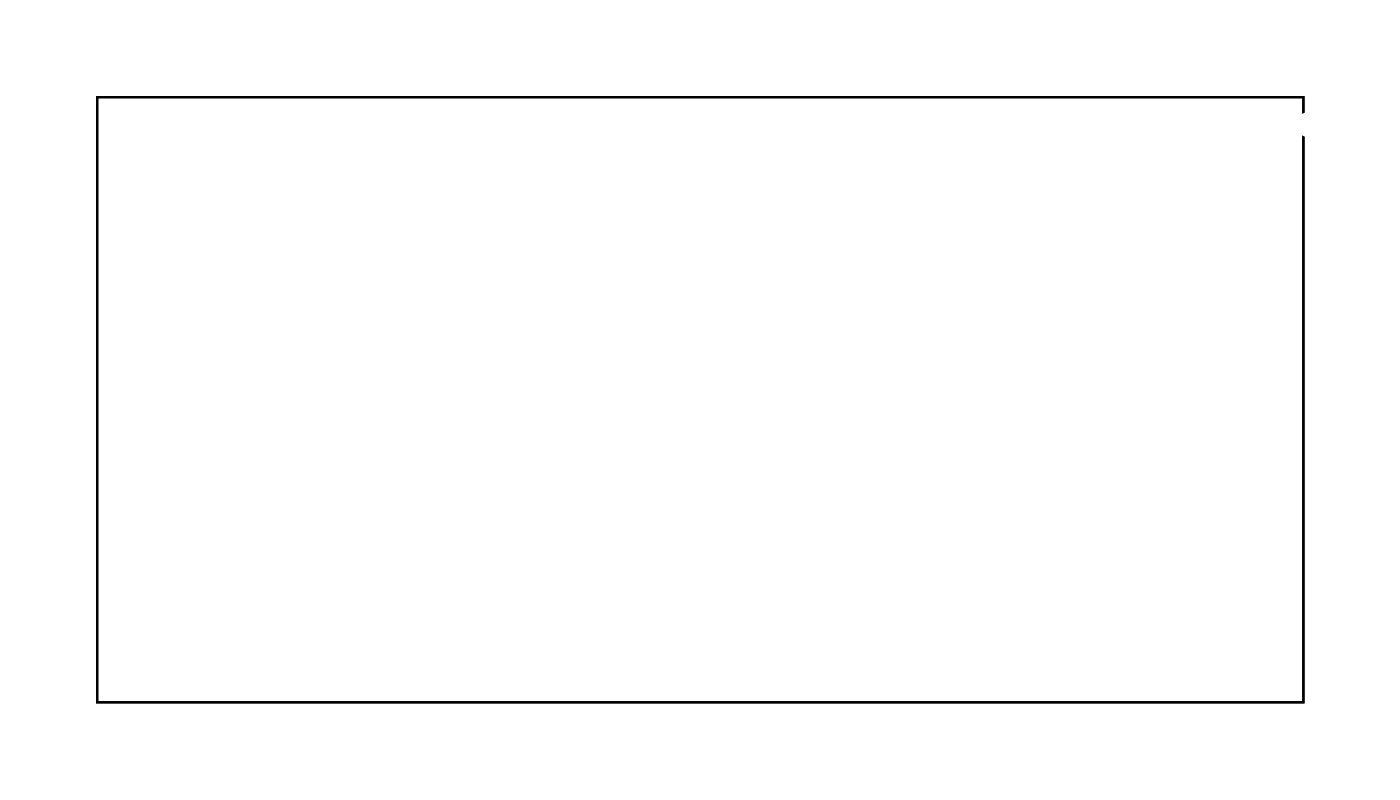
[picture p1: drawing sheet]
<svg xmlns="http://www.w3.org/2000/svg" width="123mm" height="71mm" viewBox="0 0 123 71" stroke-linecap="round" stroke-linejoin="round" font-family="sans-serif">
<path d="M8.6 8.6h106.4v53.3h-106.4z" fill="none" stroke="#000" stroke-width=".2"/>
<path d="M8.6 8.6h106.4v53.3h-106.4z" fill="none" stroke="#000" stroke-width=".09"/>
<circle cx="84.8" cy="46.8" r=".7" fill="#fff"/>
<circle cx="84.8" cy="46.8" r=".7" fill="none" stroke="#fff" stroke-width=".76" stroke-linecap="butt"/>
<circle cx="74.7" cy="46.8" r=".7" fill="#fff"/>
<circle cx="74.7" cy="46.8" r=".7" fill="none" stroke="#fff" stroke-width=".76" stroke-linecap="butt"/>
<circle cx="84.8" cy="29" r=".7" fill="#fff"/>
<circle cx="84.8" cy="29" r=".7" fill="none" stroke="#fff" stroke-width=".76" stroke-linecap="butt"/>
<circle cx="74.7" cy="29" r=".7" fill="#fff"/>
<circle cx="74.7" cy="29" r=".7" fill="none" stroke="#fff" stroke-width=".76" stroke-linecap="butt"/>
<path d="M53.6 33.4h1.4v1.4h-1.4z" fill="#fff"/>
<path d="M53.6 33.4h1.4v1.4h-1.4z" fill="none" stroke="#fff" stroke-width=".76" stroke-linecap="butt"/>
<circle cx="54.3" cy="29" r=".7" fill="#fff"/>
<circle cx="54.3" cy="29" r=".7" fill="none" stroke="#fff" stroke-width=".76" stroke-linecap="butt"/>
<circle cx="54.3" cy="31.6" r=".7" fill="#fff"/>
<circle cx="54.3" cy="31.6" r=".7" fill="none" stroke="#fff" stroke-width=".76" stroke-linecap="butt"/>
<circle cx="54.3" cy="34.1" r=".7" fill="#fff"/>
<circle cx="54.3" cy="34.1" r=".7" fill="none" stroke="#fff" stroke-width=".76" stroke-linecap="butt"/>
<circle cx="67" cy="29" r=".7" fill="#fff"/>
<circle cx="67" cy="29" r=".7" fill="none" stroke="#fff" stroke-width=".76" stroke-linecap="butt"/>
<circle cx="56.9" cy="29" r=".7" fill="#fff"/>
<circle cx="56.9" cy="29" r=".7" fill="none" stroke="#fff" stroke-width=".76" stroke-linecap="butt"/>
<circle cx="46.7" cy="39.2" r=".7" fill="#fff"/>
<circle cx="46.7" cy="39.2" r=".7" fill="none" stroke="#fff" stroke-width=".76" stroke-linecap="butt"/>
<circle cx="36.6" cy="39.2" r=".7" fill="#fff"/>
<circle cx="36.6" cy="39.2" r=".7" fill="none" stroke="#fff" stroke-width=".76" stroke-linecap="butt"/>
<circle cx="107.7" cy="11.2" r=".72" fill="#fff"/>
<circle cx="107.7" cy="11.2" r=".72" fill="none" stroke="#fff" stroke-width=".69" stroke-linecap="butt"/>
<path d="M106.7 10.3v1.9h1.9v-1.9zM107.2 11.2a.51 .51 0 0 1 1 0 .51 .51 0 0 1-1 0z" fill="#fff"/>
<g fill="none" stroke="#fff" stroke-width=".25">
<path d="M106.7 10.3h1.9v1.9h-1.9z"/>
<circle cx="107.7" cy="11.2" r=".51"/>
</g>
<circle cx="110.2" cy="11" r=".72" fill="#fff"/>
<circle cx="110.2" cy="11" r=".72" fill="none" stroke="#fff" stroke-width=".69" stroke-linecap="butt"/>
<circle cx="112.8" cy="11.2" r=".72" fill="#fff"/>
<circle cx="112.8" cy="11.2" r=".72" fill="none" stroke="#fff" stroke-width=".69" stroke-linecap="butt"/>
<circle cx="115.3" cy="11" r=".72" fill="#fff"/>
<circle cx="115.3" cy="11" r=".72" fill="none" stroke="#fff" stroke-width=".69" stroke-linecap="butt"/>
<circle cx="74.7" cy="39.2" r=".7" fill="#fff"/>
<circle cx="74.7" cy="39.2" r=".7" fill="none" stroke="#fff" stroke-width=".76" stroke-linecap="butt"/>
<circle cx="84.8" cy="39.2" r=".7" fill="#fff"/>
<circle cx="84.8" cy="39.2" r=".7" fill="none" stroke="#fff" stroke-width=".76" stroke-linecap="butt"/>
<circle cx="67" cy="13.8" r=".75" fill="#fff"/>
<circle cx="67" cy="13.8" r=".75" fill="none" stroke="#fff" stroke-width=".74" stroke-linecap="butt"/>
<circle cx="67" cy="23.9" r=".75" fill="#fff"/>
<circle cx="67" cy="23.9" r=".75" fill="none" stroke="#fff" stroke-width=".74" stroke-linecap="butt"/>
<circle cx="46.7" cy="44.3" r=".75" fill="#fff"/>
<circle cx="46.7" cy="44.3" r=".75" fill="none" stroke="#fff" stroke-width=".74" stroke-linecap="butt"/>
<circle cx="36.6" cy="44.3" r=".75" fill="#fff"/>
<circle cx="36.6" cy="44.3" r=".75" fill="none" stroke="#fff" stroke-width=".74" stroke-linecap="butt"/>
<circle cx="74.7" cy="24" r=".35" fill="#fff"/>
<circle cx="74.7" cy="24" r=".35" fill="none" stroke="#fff" stroke-width=".55"/>
<circle cx="82.3" cy="13.8" r=".35" fill="#fff"/>
<circle cx="82.3" cy="13.8" r=".35" fill="none" stroke="#fff" stroke-width=".55"/>
<circle cx="31.5" cy="59.5" r=".57" fill="#fff"/>
<circle cx="31.5" cy="59.5" r=".57" fill="none" stroke="#fff" stroke-width=".54"/>
<circle cx="72.1" cy="59.5" r=".57" fill="#fff"/>
<circle cx="72.1" cy="59.5" r=".57" fill="none" stroke="#fff" stroke-width=".54"/>
<circle cx="28.9" cy="59.5" r=".57" fill="#fff"/>
<circle cx="28.9" cy="59.5" r=".57" fill="none" stroke="#fff" stroke-width=".54"/>
<circle cx="26.4" cy="59.5" r=".57" fill="#fff"/>
<circle cx="26.4" cy="59.5" r=".57" fill="none" stroke="#fff" stroke-width=".54"/>
<circle cx="23.9" cy="59.5" r=".57" fill="#fff"/>
<circle cx="23.9" cy="59.5" r=".57" fill="none" stroke="#fff" stroke-width=".54"/>
<circle cx="21.3" cy="59.5" r=".57" fill="#fff"/>
<circle cx="21.3" cy="59.5" r=".57" fill="none" stroke="#fff" stroke-width=".54"/>
<circle cx="13.7" cy="23.9" r=".66" fill="#fff"/>
<circle cx="13.7" cy="23.9" r=".66" fill="none" stroke="#fff" stroke-width=".62" stroke-linecap="butt"/>
<circle cx="18.8" cy="59.5" r=".57" fill="#fff"/>
<circle cx="18.8" cy="59.5" r=".57" fill="none" stroke="#fff" stroke-width=".54"/>
<circle cx="16.2" cy="59.5" r=".57" fill="#fff"/>
<circle cx="16.2" cy="59.5" r=".57" fill="none" stroke="#fff" stroke-width=".54"/>
<circle cx="71.1" cy="11.2" r=".57" fill="#fff"/>
<circle cx="71.1" cy="11.2" r=".57" fill="none" stroke="#fff" stroke-width=".54"/>
<circle cx="56.9" cy="59.5" r=".57" fill="#fff"/>
<circle cx="56.9" cy="59.5" r=".57" fill="none" stroke="#fff" stroke-width=".54"/>
<circle cx="54.3" cy="59.5" r=".57" fill="#fff"/>
<circle cx="54.3" cy="59.5" r=".57" fill="none" stroke="#fff" stroke-width=".54"/>
<circle cx="51.8" cy="59.5" r=".57" fill="#fff"/>
<circle cx="51.8" cy="59.5" r=".57" fill="none" stroke="#fff" stroke-width=".54"/>
<circle cx="49.3" cy="59.5" r=".57" fill="#fff"/>
<circle cx="49.3" cy="59.5" r=".57" fill="none" stroke="#fff" stroke-width=".54"/>
<circle cx="13.7" cy="44.3" r=".66" fill="#fff"/>
<circle cx="13.7" cy="44.3" r=".66" fill="none" stroke="#fff" stroke-width=".62" stroke-linecap="butt"/>
<circle cx="46.7" cy="59.5" r=".57" fill="#fff"/>
<circle cx="46.7" cy="59.5" r=".57" fill="none" stroke="#fff" stroke-width=".54"/>
<circle cx="44.2" cy="59.5" r=".57" fill="#fff"/>
<circle cx="44.2" cy="59.5" r=".57" fill="none" stroke="#fff" stroke-width=".54"/>
<circle cx="41.6" cy="59.5" r=".57" fill="#fff"/>
<circle cx="41.6" cy="59.5" r=".57" fill="none" stroke="#fff" stroke-width=".54"/>
<circle cx="39.1" cy="59.5" r=".57" fill="#fff"/>
<circle cx="39.1" cy="59.5" r=".57" fill="none" stroke="#fff" stroke-width=".54"/>
<circle cx="51.8" cy="11.2" r=".57" fill="#fff"/>
<circle cx="51.8" cy="11.2" r=".57" fill="none" stroke="#fff" stroke-width=".54"/>
<circle cx="13.7" cy="13.8" r=".66" fill="#fff"/>
<circle cx="13.7" cy="13.8" r=".66" fill="none" stroke="#fff" stroke-width=".62" stroke-linecap="butt"/>
<circle cx="13.7" cy="34.1" r=".66" fill="#fff"/>
<circle cx="13.7" cy="34.1" r=".66" fill="none" stroke="#fff" stroke-width=".62" stroke-linecap="butt"/>
<circle cx="13.7" cy="54.4" r=".66" fill="#fff"/>
<circle cx="13.7" cy="54.4" r=".66" fill="none" stroke="#fff" stroke-width=".62" stroke-linecap="butt"/>
<circle cx="81.3" cy="11.2" r=".57" fill="#fff"/>
<circle cx="81.3" cy="11.2" r=".57" fill="none" stroke="#fff" stroke-width=".54"/>
<circle cx="62" cy="59.5" r=".57" fill="#fff"/>
<circle cx="62" cy="59.5" r=".57" fill="none" stroke="#fff" stroke-width=".54"/>
<circle cx="62" cy="11.2" r=".57" fill="#fff"/>
<circle cx="62" cy="11.2" r=".57" fill="none" stroke="#fff" stroke-width=".54"/>
<circle cx="13.7" cy="18.9" r=".66" fill="#fff"/>
<circle cx="13.7" cy="18.9" r=".66" fill="none" stroke="#fff" stroke-width=".62" stroke-linecap="butt"/>
<circle cx="13.7" cy="29" r=".66" fill="#fff"/>
<circle cx="13.7" cy="29" r=".66" fill="none" stroke="#fff" stroke-width=".62" stroke-linecap="butt"/>
<circle cx="13.7" cy="39.2" r=".66" fill="#fff"/>
<circle cx="13.7" cy="39.2" r=".66" fill="none" stroke="#fff" stroke-width=".62" stroke-linecap="butt"/>
<circle cx="21.3" cy="11.2" r=".57" fill="#fff"/>
<circle cx="21.3" cy="11.2" r=".57" fill="none" stroke="#fff" stroke-width=".54"/>
<circle cx="13.7" cy="49.3" r=".66" fill="#fff"/>
<circle cx="13.7" cy="49.3" r=".66" fill="none" stroke="#fff" stroke-width=".62" stroke-linecap="butt"/>
<circle cx="23.9" cy="11.2" r=".57" fill="#fff"/>
<circle cx="23.9" cy="11.2" r=".57" fill="none" stroke="#fff" stroke-width=".54"/>
<circle cx="26.4" cy="11.2" r=".57" fill="#fff"/>
<circle cx="26.4" cy="11.2" r=".57" fill="none" stroke="#fff" stroke-width=".54"/>
<circle cx="28.9" cy="11.2" r=".57" fill="#fff"/>
<circle cx="28.9" cy="11.2" r=".57" fill="none" stroke="#fff" stroke-width=".54"/>
<circle cx="31.5" cy="11.2" r=".57" fill="#fff"/>
<circle cx="31.5" cy="11.2" r=".57" fill="none" stroke="#fff" stroke-width=".54"/>
<circle cx="34" cy="11.2" r=".57" fill="#fff"/>
<circle cx="34" cy="11.2" r=".57" fill="none" stroke="#fff" stroke-width=".54"/>
<circle cx="36.6" cy="11.2" r=".57" fill="#fff"/>
<circle cx="36.6" cy="11.2" r=".57" fill="none" stroke="#fff" stroke-width=".54"/>
<circle cx="39.1" cy="11.2" r=".57" fill="#fff"/>
<circle cx="39.1" cy="11.2" r=".57" fill="none" stroke="#fff" stroke-width=".54"/>
<circle cx="86.4" cy="11.2" r=".57" fill="#fff"/>
<circle cx="86.4" cy="11.2" r=".57" fill="none" stroke="#fff" stroke-width=".54"/>
<circle cx="76.2" cy="11.2" r=".57" fill="#fff"/>
<circle cx="76.2" cy="11.2" r=".57" fill="none" stroke="#fff" stroke-width=".54"/>
<circle cx="66" cy="11.2" r=".57" fill="#fff"/>
<circle cx="66" cy="11.2" r=".57" fill="none" stroke="#fff" stroke-width=".54"/>
<circle cx="77.2" cy="59.5" r=".57" fill="#fff"/>
<circle cx="77.2" cy="59.5" r=".57" fill="none" stroke="#fff" stroke-width=".54"/>
<circle cx="67" cy="59.5" r=".57" fill="#fff"/>
<circle cx="67" cy="59.5" r=".57" fill="none" stroke="#fff" stroke-width=".54"/>
<circle cx="46.7" cy="11.2" r=".57" fill="#fff"/>
<circle cx="46.7" cy="11.2" r=".57" fill="none" stroke="#fff" stroke-width=".54"/>
<circle cx="56.9" cy="11.2" r=".57" fill="#fff"/>
<circle cx="56.9" cy="11.2" r=".57" fill="none" stroke="#fff" stroke-width=".54"/>
<circle cx="13.7" cy="11.2" r=".66" fill="#fff"/>
<circle cx="13.7" cy="11.2" r=".66" fill="none" stroke="#fff" stroke-width=".62" stroke-linecap="butt"/>
<circle cx="13.7" cy="16.3" r=".66" fill="#fff"/>
<circle cx="13.7" cy="16.3" r=".66" fill="none" stroke="#fff" stroke-width=".62" stroke-linecap="butt"/>
<circle cx="13.7" cy="21.4" r=".66" fill="#fff"/>
<circle cx="13.7" cy="21.4" r=".66" fill="none" stroke="#fff" stroke-width=".62" stroke-linecap="butt"/>
<circle cx="13.7" cy="26.5" r=".66" fill="#fff"/>
<circle cx="13.7" cy="26.5" r=".66" fill="none" stroke="#fff" stroke-width=".62" stroke-linecap="butt"/>
<circle cx="13.7" cy="31.6" r=".66" fill="#fff"/>
<circle cx="13.7" cy="31.6" r=".66" fill="none" stroke="#fff" stroke-width=".62" stroke-linecap="butt"/>
<circle cx="13.7" cy="36.6" r=".66" fill="#fff"/>
<circle cx="13.7" cy="36.6" r=".66" fill="none" stroke="#fff" stroke-width=".62" stroke-linecap="butt"/>
<circle cx="13.7" cy="41.7" r=".66" fill="#fff"/>
<circle cx="13.7" cy="41.7" r=".66" fill="none" stroke="#fff" stroke-width=".62" stroke-linecap="butt"/>
<circle cx="13.7" cy="46.8" r=".66" fill="#fff"/>
<circle cx="13.7" cy="46.8" r=".66" fill="none" stroke="#fff" stroke-width=".62" stroke-linecap="butt"/>
<circle cx="13.7" cy="51.9" r=".66" fill="#fff"/>
<circle cx="13.7" cy="51.9" r=".66" fill="none" stroke="#fff" stroke-width=".62" stroke-linecap="butt"/>
<circle cx="88.9" cy="11.2" r=".57" fill="#fff"/>
<circle cx="88.9" cy="11.2" r=".57" fill="none" stroke="#fff" stroke-width=".54"/>
<circle cx="83.8" cy="11.2" r=".57" fill="#fff"/>
<circle cx="83.8" cy="11.2" r=".57" fill="none" stroke="#fff" stroke-width=".54"/>
<circle cx="78.7" cy="11.2" r=".57" fill="#fff"/>
<circle cx="78.7" cy="11.2" r=".57" fill="none" stroke="#fff" stroke-width=".54"/>
<circle cx="73.7" cy="11.2" r=".57" fill="#fff"/>
<circle cx="73.7" cy="11.2" r=".57" fill="none" stroke="#fff" stroke-width=".54"/>
<circle cx="68.6" cy="11.2" r=".57" fill="#fff"/>
<circle cx="68.6" cy="11.2" r=".57" fill="none" stroke="#fff" stroke-width=".54"/>
<circle cx="79.7" cy="59.5" r=".57" fill="#fff"/>
<circle cx="79.7" cy="59.5" r=".57" fill="none" stroke="#fff" stroke-width=".54"/>
<circle cx="74.7" cy="59.5" r=".57" fill="#fff"/>
<circle cx="74.7" cy="59.5" r=".57" fill="none" stroke="#fff" stroke-width=".54"/>
<circle cx="69.6" cy="59.5" r=".57" fill="#fff"/>
<circle cx="69.6" cy="59.5" r=".57" fill="none" stroke="#fff" stroke-width=".54"/>
<circle cx="64.5" cy="59.5" r=".57" fill="#fff"/>
<circle cx="64.5" cy="59.5" r=".57" fill="none" stroke="#fff" stroke-width=".54"/>
<circle cx="44.2" cy="11.2" r=".57" fill="#fff"/>
<circle cx="44.2" cy="11.2" r=".57" fill="none" stroke="#fff" stroke-width=".54"/>
<circle cx="49.3" cy="11.2" r=".57" fill="#fff"/>
<circle cx="49.3" cy="11.2" r=".57" fill="none" stroke="#fff" stroke-width=".54"/>
<circle cx="54.3" cy="11.2" r=".57" fill="#fff"/>
<circle cx="54.3" cy="11.2" r=".57" fill="none" stroke="#fff" stroke-width=".54"/>
<circle cx="59.4" cy="11.2" r=".57" fill="#fff"/>
<circle cx="59.4" cy="11.2" r=".57" fill="none" stroke="#fff" stroke-width=".54"/>
<circle cx="11.2" cy="11.2" r=".66" fill="#fff"/>
<circle cx="11.2" cy="11.2" r=".66" fill="none" stroke="#fff" stroke-width=".62" stroke-linecap="butt"/>
<circle cx="11.2" cy="13.8" r=".66" fill="#fff"/>
<circle cx="11.2" cy="13.8" r=".66" fill="none" stroke="#fff" stroke-width=".62" stroke-linecap="butt"/>
<circle cx="11.2" cy="16.3" r=".66" fill="#fff"/>
<circle cx="11.2" cy="16.3" r=".66" fill="none" stroke="#fff" stroke-width=".62" stroke-linecap="butt"/>
<circle cx="11.2" cy="18.9" r=".66" fill="#fff"/>
<circle cx="11.2" cy="18.9" r=".66" fill="none" stroke="#fff" stroke-width=".62" stroke-linecap="butt"/>
<circle cx="11.2" cy="21.4" r=".66" fill="#fff"/>
<circle cx="11.2" cy="21.4" r=".66" fill="none" stroke="#fff" stroke-width=".62" stroke-linecap="butt"/>
<circle cx="11.2" cy="23.9" r=".66" fill="#fff"/>
<circle cx="11.2" cy="23.9" r=".66" fill="none" stroke="#fff" stroke-width=".62" stroke-linecap="butt"/>
<circle cx="11.2" cy="26.5" r=".66" fill="#fff"/>
<circle cx="11.2" cy="26.5" r=".66" fill="none" stroke="#fff" stroke-width=".62" stroke-linecap="butt"/>
<circle cx="11.2" cy="29" r=".66" fill="#fff"/>
<circle cx="11.2" cy="29" r=".66" fill="none" stroke="#fff" stroke-width=".62" stroke-linecap="butt"/>
<circle cx="11.2" cy="31.6" r=".66" fill="#fff"/>
<circle cx="11.2" cy="31.6" r=".66" fill="none" stroke="#fff" stroke-width=".62" stroke-linecap="butt"/>
<circle cx="11.2" cy="34.1" r=".66" fill="#fff"/>
<circle cx="11.2" cy="34.1" r=".66" fill="none" stroke="#fff" stroke-width=".62" stroke-linecap="butt"/>
<circle cx="11.2" cy="36.6" r=".66" fill="#fff"/>
<circle cx="11.2" cy="36.6" r=".66" fill="none" stroke="#fff" stroke-width=".62" stroke-linecap="butt"/>
<circle cx="11.2" cy="39.2" r=".66" fill="#fff"/>
<circle cx="11.2" cy="39.2" r=".66" fill="none" stroke="#fff" stroke-width=".62" stroke-linecap="butt"/>
<circle cx="11.2" cy="41.7" r=".66" fill="#fff"/>
<circle cx="11.2" cy="41.7" r=".66" fill="none" stroke="#fff" stroke-width=".62" stroke-linecap="butt"/>
<circle cx="11.2" cy="44.3" r=".66" fill="#fff"/>
<circle cx="11.2" cy="44.3" r=".66" fill="none" stroke="#fff" stroke-width=".62" stroke-linecap="butt"/>
<circle cx="11.2" cy="46.8" r=".66" fill="#fff"/>
<circle cx="11.2" cy="46.8" r=".66" fill="none" stroke="#fff" stroke-width=".62" stroke-linecap="butt"/>
<circle cx="11.2" cy="49.3" r=".66" fill="#fff"/>
<circle cx="11.2" cy="49.3" r=".66" fill="none" stroke="#fff" stroke-width=".62" stroke-linecap="butt"/>
<circle cx="11.2" cy="51.9" r=".66" fill="#fff"/>
<circle cx="11.2" cy="51.9" r=".66" fill="none" stroke="#fff" stroke-width=".62" stroke-linecap="butt"/>
<circle cx="11.2" cy="54.4" r=".66" fill="#fff"/>
<circle cx="11.2" cy="54.4" r=".66" fill="none" stroke="#fff" stroke-width=".62" stroke-linecap="butt"/>
<circle cx="34" cy="59.5" r=".57" fill="#fff"/>
<circle cx="34" cy="59.5" r=".57" fill="none" stroke="#fff" stroke-width=".54"/>
<circle cx="84.8" cy="18.9" r=".35" fill="#fff"/>
<circle cx="84.8" cy="18.9" r=".35" fill="none" stroke="#fff" stroke-width=".55"/>
<circle cx="105.1" cy="23.9" r=".35" fill="#fff"/>
<circle cx="105.1" cy="23.9" r=".35" fill="none" stroke="#fff" stroke-width=".55"/>
<circle cx="105.2" cy="29" r=".35" fill="#fff"/>
<circle cx="105.2" cy="29" r=".35" fill="none" stroke="#fff" stroke-width=".55"/>
<circle cx="105.2" cy="34.1" r=".35" fill="#fff"/>
<circle cx="105.2" cy="34.1" r=".35" fill="none" stroke="#fff" stroke-width=".55"/>
<circle cx="89.9" cy="29" r=".35" fill="#fff"/>
<circle cx="89.9" cy="29" r=".35" fill="none" stroke="#fff" stroke-width=".55"/>
<circle cx="29" cy="46.8" r=".35" fill="#fff"/>
<circle cx="29" cy="46.8" r=".35" fill="none" stroke="#fff" stroke-width=".55"/>
<circle cx="82.3" cy="31.6" r=".35" fill="#fff"/>
<circle cx="82.3" cy="31.6" r=".35" fill="none" stroke="#fff" stroke-width=".55"/>
<circle cx="100" cy="54.4" r=".35" fill="#fff"/>
<circle cx="100" cy="54.4" r=".35" fill="none" stroke="#fff" stroke-width=".55"/>
<circle cx="100" cy="41.7" r=".35" fill="#fff"/>
<circle cx="100" cy="41.7" r=".35" fill="none" stroke="#fff" stroke-width=".55"/>
<circle cx="105.2" cy="57" r=".35" fill="#fff"/>
<circle cx="105.2" cy="57" r=".35" fill="none" stroke="#fff" stroke-width=".55"/>
<circle cx="105.2" cy="49.4" r=".35" fill="#fff"/>
<circle cx="105.2" cy="49.4" r=".35" fill="none" stroke="#fff" stroke-width=".55"/>
<circle cx="36.6" cy="54.4" r=".35" fill="#fff"/>
<circle cx="36.6" cy="54.4" r=".35" fill="none" stroke="#fff" stroke-width=".55"/>
<circle cx="36.6" cy="49.3" r=".35" fill="#fff"/>
<circle cx="36.6" cy="49.3" r=".35" fill="none" stroke="#fff" stroke-width=".55"/>
<circle cx="54.3" cy="54.4" r=".35" fill="#fff"/>
<circle cx="54.3" cy="54.4" r=".35" fill="none" stroke="#fff" stroke-width=".55"/>
<circle cx="54.4" cy="49.3" r=".35" fill="#fff"/>
<circle cx="54.4" cy="49.3" r=".35" fill="none" stroke="#fff" stroke-width=".55"/>
<circle cx="25.1" cy="26.6" r=".35" fill="#fff"/>
<circle cx="25.1" cy="26.6" r=".35" fill="none" stroke="#fff" stroke-width=".55"/>
<circle cx="28" cy="26.5" r=".35" fill="#fff"/>
<circle cx="28" cy="26.5" r=".35" fill="none" stroke="#fff" stroke-width=".55"/>
</svg>
